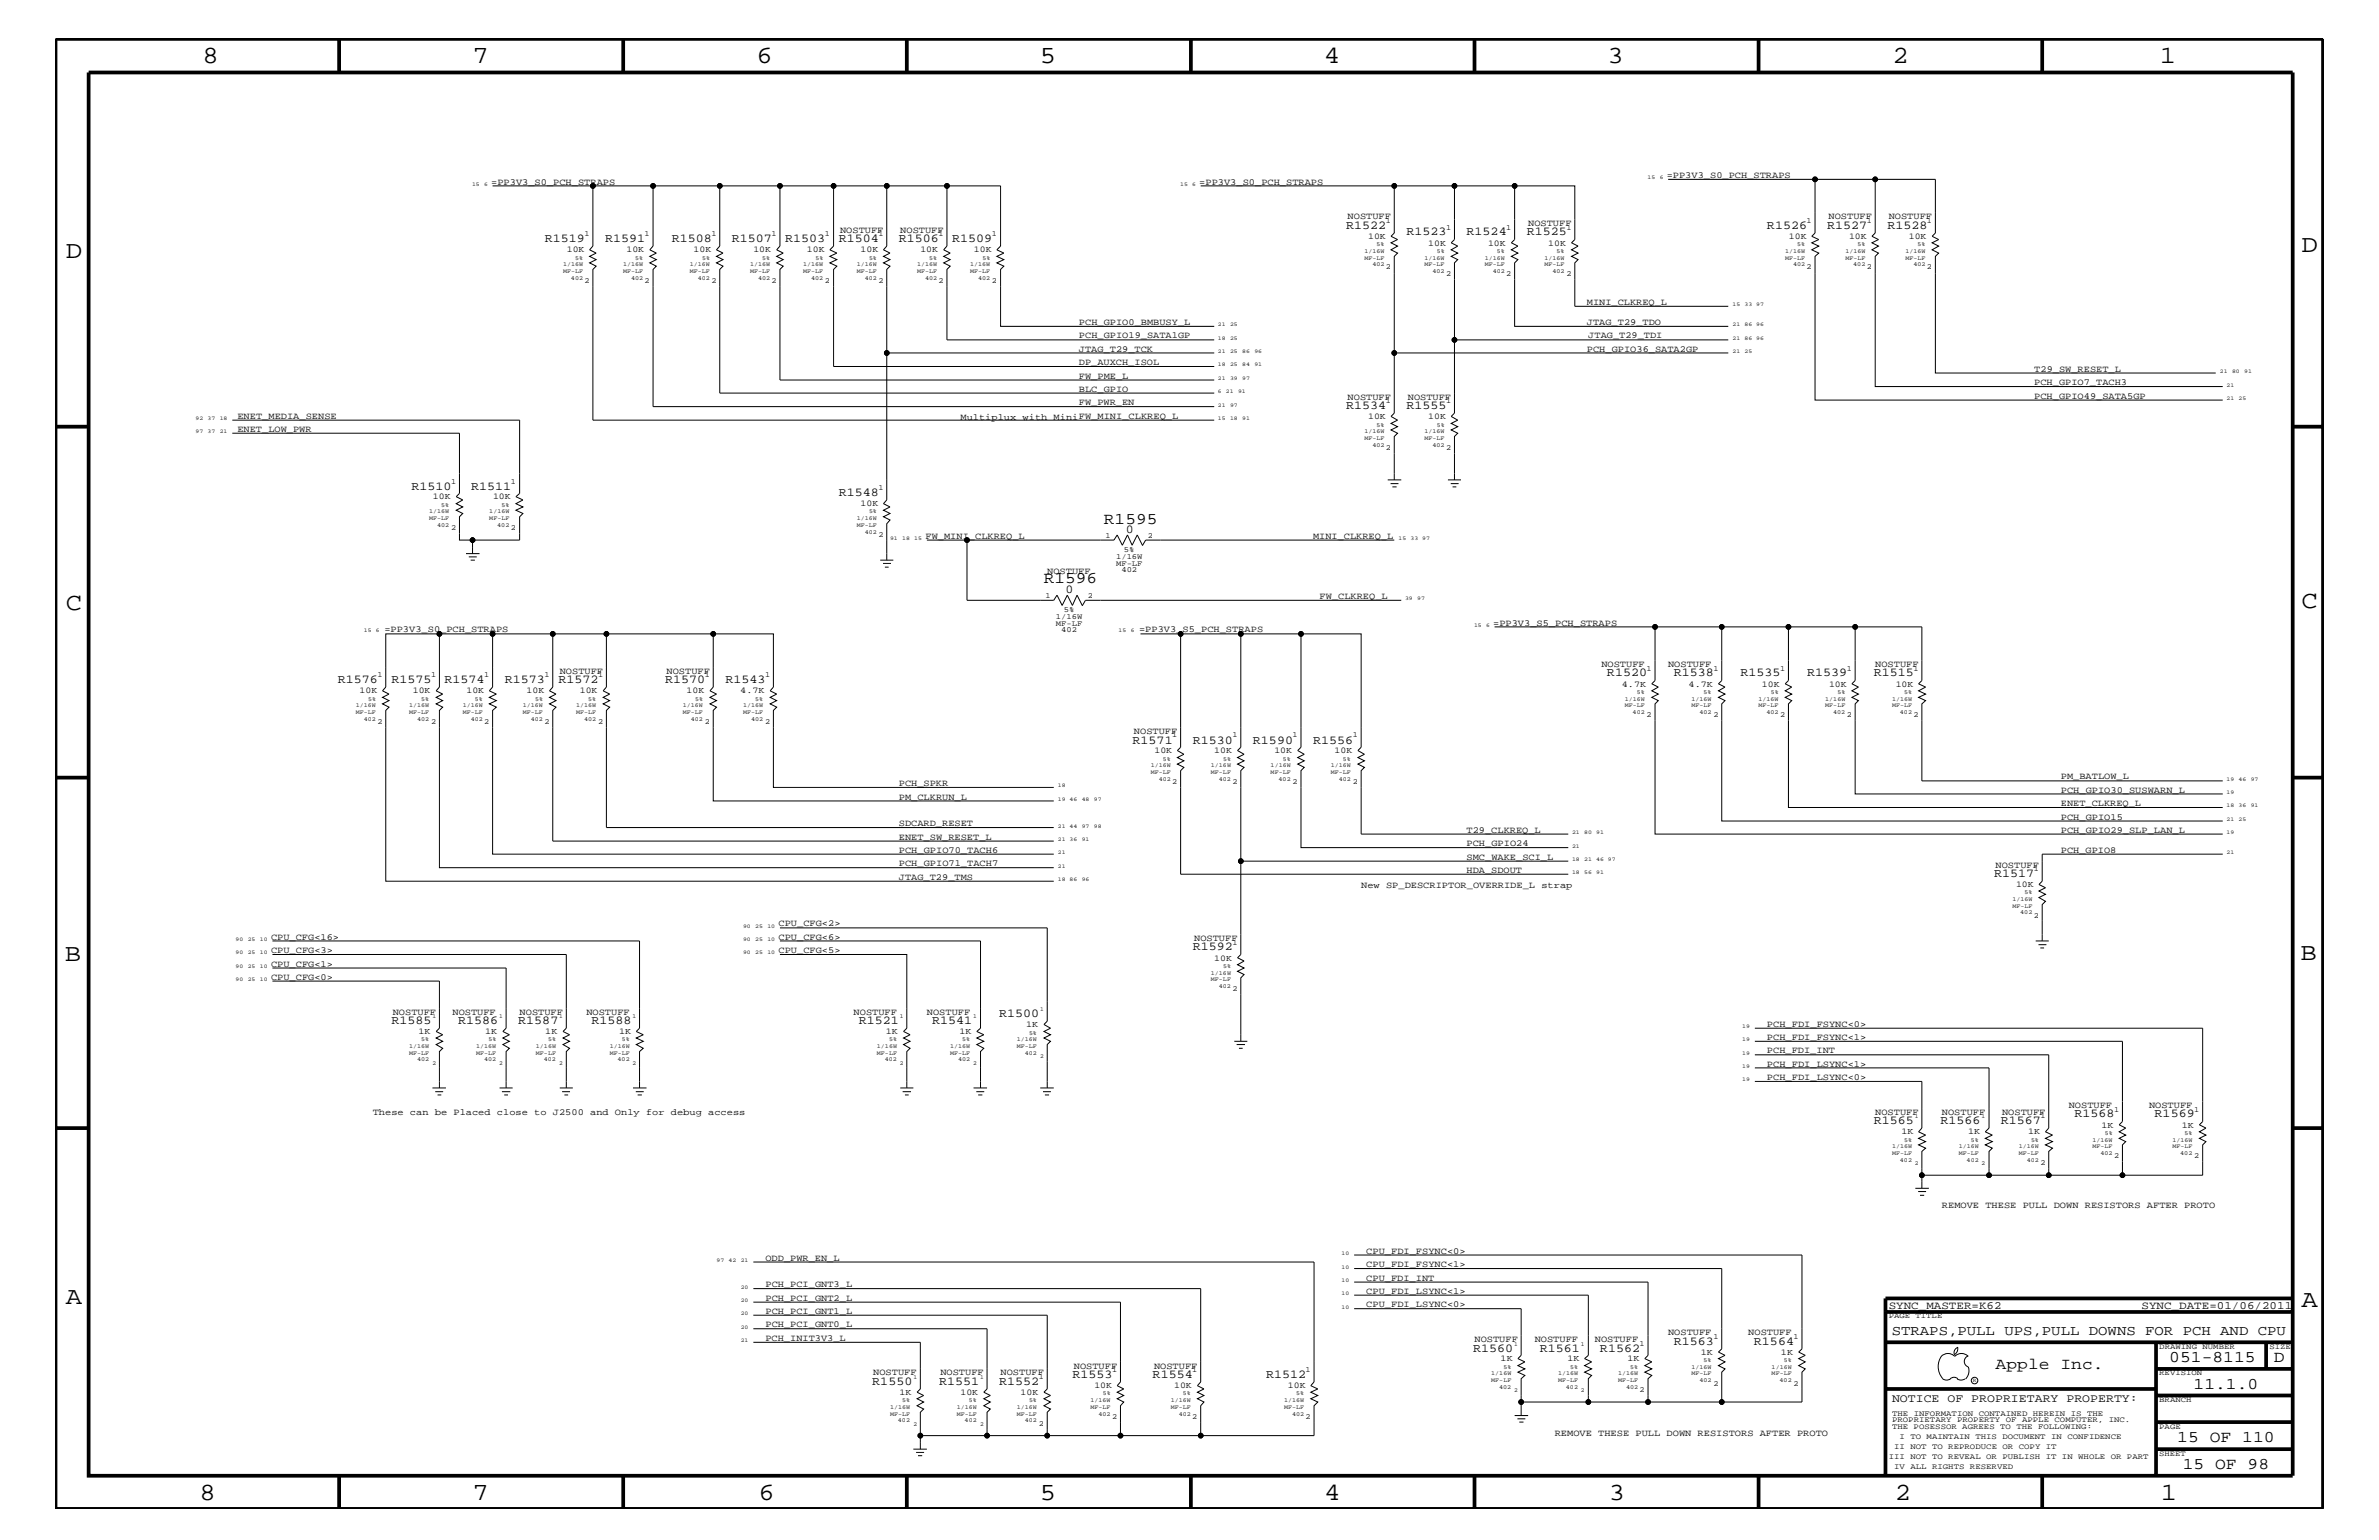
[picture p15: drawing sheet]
<svg xmlns="http://www.w3.org/2000/svg" width="432mm" height="279mm" viewBox="0 0 432 279" stroke-linecap="round" stroke-linejoin="round" font-family="sans-serif">
<defs><g id="words">
<g font-size="4.5">
<text x="36.7" y="11.5">8</text>
<text x="85.8" y="11.5">7</text>
<text x="137.3" y="11.5">6</text>
<text x="188.7" y="11.5">5</text>
<text x="240.3" y="11.5">4</text>
<text x="291.8" y="11.5">3</text>
<text x="343.5" y="11.5">2</text>
<text x="392" y="11.5">1</text>
<text x="11.9" y="46.8">D</text>
<text x="417.7" y="45.7">D</text>
<text x="11.9" y="110.6">C</text>
<text x="417.7" y="110.3">C</text>
<text x="11.8" y="174.3">B</text>
<text x="417.6" y="174.2">B</text>
<text x="11.9" y="236.7">A</text>
<text x="417.7" y="237.1">A</text>
<text x="36.2" y="272.1">8</text>
<text x="85.8" y="272.1">7</text>
<text x="137.7" y="272.1">6</text>
<text x="188.7" y="272.1">5</text>
<text x="240.4" y="272.1">4</text>
<text x="292" y="272.1">3</text>
<text x="343.9" y="272.1">2</text>
<text x="392.2" y="272.1">1</text>
</g>
<g font-size="3">
<text x="200.4" y="95">R1595</text>
<text x="189.4" y="105.9">R1596</text>
<text x="362.2" y="248.4">Apple Inc.</text>
<text x="393.7" y="247.1">051-8115</text>
<text x="398.1" y="252">11.1.0</text>
<text x="412.7" y="247.1">D</text>
<text x="395.2" y="261.6">15 OF 110</text>
<text x="396.2" y="266.6">15 OF 98</text>
</g>
<text font-size="2.5" x="343.4" y="242.3">STRAPS,PULL UPS,PULL DOWNS FOR PCH AND CPU</text>
<g font-size="2.2">
<text x="244.3" y="41.5">R1522</text>
<text x="320.7" y="41.5">R1526</text>
<text x="331.6" y="41.5">R1527</text>
<text x="342.6" y="41.5">R1528</text>
<text x="98.9" y="44">R1519</text>
<text x="109.8" y="44">R1591</text>
<text x="121.9" y="44">R1508</text>
<text x="132.8" y="44">R1507</text>
<text x="142.5" y="44">R1503</text>
<text x="152.2" y="44">R1504</text>
<text x="163.2" y="44">R1506</text>
<text x="172.8" y="44">R1509</text>
<text x="255.3" y="42.7">R1523</text>
<text x="266.2" y="42.7">R1524</text>
<text x="277.1" y="42.7">R1525</text>
<text x="244.3" y="74.3">R1534</text>
<text x="255.3" y="74.3">R1555</text>
<text x="74.7" y="88.8">R1510</text>
<text x="85.5" y="88.8">R1511</text>
<text x="152.2" y="90">R1548</text>
<text x="204.3" y="96.7">0</text>
<text x="193.4" y="107.6">0</text>
<text x="61.3" y="124">R1576</text>
<text x="71" y="124">R1575</text>
<text x="80.7" y="124">R1574</text>
<text x="91.6" y="124">R1573</text>
<text x="101.3" y="124">R1572</text>
<text x="120.7" y="124">R1570</text>
<text x="131.7" y="124">R1543</text>
<text x="291.7" y="122.7">R1520</text>
<text x="303.8" y="122.7">R1538</text>
<text x="315.9" y="122.7">R1535</text>
<text x="328" y="122.7">R1539</text>
<text x="340.1" y="122.7">R1515</text>
<text x="205.6" y="134.9">R1571</text>
<text x="216.5" y="134.9">R1530</text>
<text x="227.4" y="134.9">R1590</text>
<text x="238.3" y="134.9">R1556</text>
<text x="361.9" y="159.1">R1517</text>
<text x="216.5" y="172.4">R1592</text>
<text x="71" y="185.8">R1585</text>
<text x="83.1" y="185.8">R1586</text>
<text x="94.1" y="185.8">R1587</text>
<text x="107.4" y="185.8">R1588</text>
<text x="155.9" y="185.8">R1521</text>
<text x="169.2" y="185.8">R1541</text>
<text x="181.4" y="184.6">R1500</text>
<text x="340.1" y="204">R1565</text>
<text x="352.2" y="204">R1566</text>
<text x="363.1" y="204">R1567</text>
<text x="376.5" y="202.7">R1568</text>
<text x="391.1" y="202.7">R1569</text>
<text x="267.4" y="245.2">R1560</text>
<text x="279.5" y="245.2">R1561</text>
<text x="290.4" y="245.2">R1562</text>
<text x="303.8" y="244">R1563</text>
<text x="318.3" y="244">R1564</text>
<text x="158.3" y="251.2">R1550</text>
<text x="170.4" y="251.2">R1551</text>
<text x="181.4" y="251.2">R1552</text>
<text x="194.6" y="250">R1553</text>
<text x="209.2" y="250">R1554</text>
<text x="229.8" y="250">R1512</text>
</g>
<text font-size="2.1" x="343.4" y="254.4">NOTICE OF PROPRIETARY PROPERTY:</text>
<g font-size="2">
<text x="342.8" y="237.4">SYNC_MASTER=K62</text>
<text x="388.7" y="237.4">SYNC_DATE=01/06/2011</text>
</g>
<g font-size="1.7">
<text x="89.2" y="33.6">=PP3V3_S0_PCH_STRAPS</text>
<text x="217.7" y="33.6">=PP3V3_S0_PCH_STRAPS</text>
<text x="302.5" y="32.3">=PP3V3_S0_PCH_STRAPS</text>
<text x="244.6" y="39.8">NOSTUFF</text>
<text x="277.4" y="41">NOSTUFF</text>
<text x="331.9" y="39.8">NOSTUFF</text>
<text x="342.8" y="39.8">NOSTUFF</text>
<text x="152.5" y="42.3">NOSTUFF</text>
<text x="163.4" y="42.3">NOSTUFF</text>
<text x="195.8" y="59">PCH_GPIO0_BMBUSY_L</text>
<text x="288" y="55.3">MINI_CLKREQ_L</text>
<text x="288" y="59">JTAG_T29_TDO</text>
<text x="195.8" y="61.4">PCH_GPIO19_SATA1GP</text>
<text x="195.8" y="63.9">JTAG_T29_TCK</text>
<text x="288" y="63.9">PCH_GPIO36_SATA2GP</text>
<text x="288.3" y="61.3">JTAG_T29_TDI</text>
<text x="195.8" y="68.7">FW_PME_L</text>
<text x="195.8" y="71.1">BLC_GPIO</text>
<text x="195.8" y="66.2">DP_AUXCH_ISOL</text>
<text x="369.2" y="67.5">T29_SW_RESET_L</text>
<text x="369.2" y="69.9">PCH_GPIO7_TACH3</text>
<text x="43.1" y="76">ENET_MEDIA_SENSE</text>
<text x="174.3" y="76.2">Multiplux with MiniFW_MINI_CLKREQ_L</text>
<text x="195.8" y="73.5">FW_PWR_EN</text>
<text x="244.6" y="72.6">NOSTUFF</text>
<text x="255.5" y="72.6">NOSTUFF</text>
<text x="369.2" y="72.3">PCH_GPIO49_SATA5GP</text>
<text x="43.1" y="78.3">ENET_LOW_PWR</text>
<text x="168" y="97.7">FW_MINI_CLKREQ_L</text>
<text x="238.3" y="97.7">MINI_CLKREQ_L</text>
<text x="190.1" y="104.1">NOSTUFF</text>
<text x="239.5" y="108.7">FW_CLKREQ_L</text>
<text x="271" y="113.6">=PP3V3_S5_PCH_STRAPS</text>
<text x="69.8" y="114.8">=PP3V3_S0_PCH_STRAPS</text>
<text x="206.8" y="114.8">=PP3V3_S5_PCH_STRAPS</text>
<text x="101.6" y="122.3">NOSTUFF</text>
<text x="121" y="122.3">NOSTUFF</text>
<text x="290.7" y="121">NOSTUFF</text>
<text x="302.8" y="121">NOSTUFF</text>
<text x="340.4" y="121">NOSTUFF</text>
<text x="205.8" y="133.2">NOSTUFF</text>
<text x="163.2" y="142.6">PCH_SPKR</text>
<text x="374.1" y="143.9">PCH_GPIO30_SUSWARN_L</text>
<text x="374.1" y="141.4">PM_BATLOW_L</text>
<text x="163.2" y="145.1">PM_CLKRUN_L</text>
<text x="163.2" y="149.9">SDCARD_RESET</text>
<text x="374.1" y="148.7">PCH_GPIO15</text>
<text x="374.1" y="146.2">ENET_CLKREQ_L</text>
<text x="163.2" y="154.7">PCH_GPIO70_TACH6</text>
<text x="163.2" y="152.3">ENET_SW_RESET_L</text>
<text x="266.2" y="153.5">PCH_GPIO24</text>
<text x="266.2" y="156">SMC_WAKE_SCI_L</text>
<text x="266.2" y="151.1">T29_CLKREQ_L</text>
<text x="374.1" y="154.7">PCH_GPIO8</text>
<text x="374.1" y="151.1">PCH_GPIO29_SLP_LAN_L</text>
<text x="163.2" y="157.2">PCH_GPIO71_TACH7</text>
<text x="163.2" y="159.6">JTAG_T29_TMS</text>
<text x="247.1" y="161.1">New SP_DESCRIPTOR_OVERRIDE_L strap</text>
<text x="266.2" y="158.4">HDA_SDOUT</text>
<text x="362.2" y="157.4">NOSTUFF</text>
<text x="49.2" y="172.9">CPU_CFG&lt;3&gt;</text>
<text x="49.2" y="170.5">CPU_CFG&lt;16&gt;</text>
<text x="141.3" y="168.1">CPU_CFG&lt;2&gt;</text>
<text x="141.3" y="172.9">CPU_CFG&lt;5&gt;</text>
<text x="141.3" y="170.5">CPU_CFG&lt;6&gt;</text>
<text x="216.7" y="170.7">NOSTUFF</text>
<text x="49.2" y="177.7">CPU_CFG&lt;0&gt;</text>
<text x="49.2" y="175.4">CPU_CFG&lt;1&gt;</text>
<text x="71.3" y="184.1">NOSTUFF</text>
<text x="82.1" y="184.1">NOSTUFF</text>
<text x="94.3" y="184.1">NOSTUFF</text>
<text x="106.4" y="184.1">NOSTUFF</text>
<text x="154.9" y="184.1">NOSTUFF</text>
<text x="168.2" y="184.1">NOSTUFF</text>
<text x="320.7" y="188.7">PCH_FDI_FSYNC&lt;1&gt;</text>
<text x="320.7" y="191.1">PCH_FDI_INT</text>
<text x="320.7" y="186.3">PCH_FDI_FSYNC&lt;0&gt;</text>
<text x="320.7" y="195.9">PCH_FDI_LSYNC&lt;0&gt;</text>
<text x="320.7" y="193.6">PCH_FDI_LSYNC&lt;1&gt;</text>
<text x="67.6" y="202.3">These can be Placed close to J2500 and Only for debug access</text>
<text x="340.4" y="202.3">NOSTUFF</text>
<text x="352.5" y="202.3">NOSTUFF</text>
<text x="363.4" y="202.3">NOSTUFF</text>
<text x="375.5" y="201">NOSTUFF</text>
<text x="390.1" y="201">NOSTUFF</text>
<text x="352.5" y="219.2">REMOVE THESE PULL DOWN RESISTORS AFTER PROTO</text>
<text x="248" y="227.5">CPU_FDI_FSYNC&lt;0&gt;</text>
<text x="138.9" y="228.7">ODD_PWR_EN_L</text>
<text x="138.9" y="233.5">PCH_PCI_GNT3_L</text>
<text x="248" y="232.4">CPU_FDI_INT</text>
<text x="248" y="229.9">CPU_FDI_FSYNC&lt;1&gt;</text>
<text x="138.9" y="238.4">PCH_PCI_GNT1_L</text>
<text x="138.9" y="236">PCH_PCI_GNT2_L</text>
<text x="248" y="234.7">CPU_FDI_LSYNC&lt;1&gt;</text>
<text x="248" y="237.2">CPU_FDI_LSYNC&lt;0&gt;</text>
<text x="138.9" y="240.8">PCH_PCI_GNT0_L</text>
<text x="138.9" y="243.3">PCH_INIT3V3_L</text>
<text x="267.6" y="243.5">NOSTUFF</text>
<text x="278.6" y="243.5">NOSTUFF</text>
<text x="289.5" y="243.5">NOSTUFF</text>
<text x="302.8" y="242.3">NOSTUFF</text>
<text x="317.3" y="242.3">NOSTUFF</text>
<text x="158.5" y="249.5">NOSTUFF</text>
<text x="170.7" y="249.5">NOSTUFF</text>
<text x="181.6" y="249.5">NOSTUFF</text>
<text x="194.9" y="248.4">NOSTUFF</text>
<text x="209.5" y="248.4">NOSTUFF</text>
<text x="282.2" y="260.5">REMOVE THESE PULL DOWN RESISTORS AFTER PROTO</text>
</g>
<g font-size="1.6">
<text x="102.9" y="45.7">10K</text>
<text x="113.7" y="45.7">10K</text>
<text x="125.9" y="45.7">10K</text>
<text x="136.7" y="45.7">10K</text>
<text x="146.5" y="45.7">10K</text>
<text x="156.2" y="45.7">10K</text>
<text x="167" y="45.7">10K</text>
<text x="176.8" y="45.7">10K</text>
<text x="248.3" y="43.4">10K</text>
<text x="259.2" y="44.6">10K</text>
<text x="270.1" y="44.6">10K</text>
<text x="281" y="44.6">10K</text>
<text x="324.7" y="43.4">10K</text>
<text x="335.6" y="43.4">10K</text>
<text x="346.5" y="43.4">10K</text>
<text x="248.3" y="76.1">10K</text>
<text x="259.2" y="76.1">10K</text>
<text x="78.6" y="90.6">10K</text>
<text x="89.5" y="90.6">10K</text>
<text x="156.2" y="91.8">10K</text>
<text x="65.3" y="125.8">10K</text>
<text x="74.9" y="125.8">10K</text>
<text x="84.7" y="125.8">10K</text>
<text x="95.6" y="125.8">10K</text>
<text x="105.2" y="125.8">10K</text>
<text x="124.6" y="125.8">10K</text>
<text x="134.4" y="125.8">4.7K</text>
<text x="294.4" y="124.6">4.7K</text>
<text x="306.5" y="124.6">4.7K</text>
<text x="319.8" y="124.6">10K</text>
<text x="332" y="124.6">10K</text>
<text x="344.1" y="124.6">10K</text>
<text x="209.5" y="136.7">10K</text>
<text x="220.4" y="136.7">10K</text>
<text x="231.3" y="136.7">10K</text>
<text x="242.2" y="136.7">10K</text>
<text x="365.9" y="160.9">10K</text>
<text x="220.4" y="174.3">10K</text>
<text x="75.9" y="187.6">1K</text>
<text x="88.1" y="187.6">1K</text>
<text x="99" y="187.6">1K</text>
<text x="112.4" y="187.6">1K</text>
<text x="160.8" y="187.6">1K</text>
<text x="174.2" y="187.6">1K</text>
<text x="186.3" y="186.4">1K</text>
<text x="345.1" y="205.8">1K</text>
<text x="357.2" y="205.8">1K</text>
<text x="368.1" y="205.8">1K</text>
<text x="381.4" y="204.6">1K</text>
<text x="396" y="204.6">1K</text>
<text x="308.7" y="245.8">1K</text>
<text x="323.3" y="245.8">1K</text>
<text x="198.6" y="251.8">10K</text>
<text x="213.1" y="251.8">10K</text>
<text x="233.8" y="251.8">10K</text>
<text x="272.4" y="247">1K</text>
<text x="284.5" y="247">1K</text>
<text x="295.4" y="247">1K</text>
<text x="163.2" y="253.1">1K</text>
<text x="174.3" y="253.1">10K</text>
<text x="185.3" y="253.1">10K</text>
</g>
<g font-size="1.4">
<text x="251.5" y="40.4">1</text>
<text x="262.5" y="41.7">1</text>
<text x="273.4" y="41.7">1</text>
<text x="284.3" y="41.7">1</text>
<text x="327.9" y="40.4">1</text>
<text x="338.8" y="40.4">1</text>
<text x="349.8" y="40.4">1</text>
<text x="106.1" y="42.9">1</text>
<text x="117" y="42.9">1</text>
<text x="129.1" y="42.9">1</text>
<text x="140" y="42.9">1</text>
<text x="149.7" y="42.9">1</text>
<text x="159.4" y="42.9">1</text>
<text x="170.3" y="42.9">1</text>
<text x="180" y="42.9">1</text>
<text x="106.1" y="51.3">2</text>
<text x="117" y="51.3">2</text>
<text x="129.1" y="51.3">2</text>
<text x="140" y="51.3">2</text>
<text x="149.7" y="51.3">2</text>
<text x="159.4" y="51.3">2</text>
<text x="170.3" y="51.3">2</text>
<text x="180" y="51.3">2</text>
<text x="251.5" y="48.9">2</text>
<text x="262.5" y="50.2">2</text>
<text x="273.4" y="50.2">2</text>
<text x="284.3" y="50.2">2</text>
<text x="327.9" y="48.9">2</text>
<text x="338.8" y="48.9">2</text>
<text x="349.8" y="48.9">2</text>
<text x="251.5" y="73.2">1</text>
<text x="262.5" y="73.2">1</text>
<text x="251.5" y="81.6">2</text>
<text x="262.5" y="81.6">2</text>
<text x="81.9" y="87.7">1</text>
<text x="92.7" y="87.7">1</text>
<text x="159.4" y="88.9">1</text>
<text x="81.9" y="96.2">2</text>
<text x="92.7" y="96.2">2</text>
<text x="159.4" y="97.4">2</text>
<text x="200.7" y="97.6">1</text>
<text x="202.6" y="101.4">1/16W</text>
<text x="204" y="100.2">5%</text>
<text x="208.4" y="97.6">2</text>
<text x="202.6" y="102.6">MF-LF</text>
<text x="203.5" y="103.8">402</text>
<text x="189.7" y="108.6">1</text>
<text x="191.6" y="113.6">MF-LF</text>
<text x="191.6" y="112.3">1/16W</text>
<text x="193.1" y="111.1">5%</text>
<text x="197.4" y="108.6">2</text>
<text x="192.6" y="114.8">402</text>
<text x="68.5" y="122.9">1</text>
<text x="78.2" y="122.9">1</text>
<text x="87.9" y="122.9">1</text>
<text x="98.8" y="122.9">1</text>
<text x="108.5" y="122.9">1</text>
<text x="127.9" y="122.9">1</text>
<text x="138.9" y="122.9">1</text>
<text x="298.9" y="121.7">1</text>
<text x="311" y="121.7">1</text>
<text x="323.1" y="121.7">1</text>
<text x="335.2" y="121.7">1</text>
<text x="347.3" y="121.7">1</text>
<text x="68.5" y="131.3">2</text>
<text x="78.2" y="131.3">2</text>
<text x="87.9" y="131.3">2</text>
<text x="98.8" y="131.3">2</text>
<text x="108.5" y="131.3">2</text>
<text x="127.9" y="131.3">2</text>
<text x="138.9" y="131.3">2</text>
<text x="298.9" y="130.2">2</text>
<text x="311" y="130.2">2</text>
<text x="323.1" y="130.2">2</text>
<text x="335.2" y="130.2">2</text>
<text x="347.3" y="130.2">2</text>
<text x="212.8" y="133.8">1</text>
<text x="223.7" y="133.8">1</text>
<text x="234.6" y="133.8">1</text>
<text x="245.5" y="133.8">1</text>
<text x="212.8" y="142.3">2</text>
<text x="223.7" y="142.3">2</text>
<text x="234.6" y="142.3">2</text>
<text x="245.5" y="142.3">2</text>
<text x="369.1" y="158">1</text>
<text x="369.1" y="166.5">2</text>
<text x="223.7" y="171.4">1</text>
<text x="223.7" y="179.9">2</text>
<text x="370.3" y="202.9">1</text>
<text x="383.7" y="201.7">1</text>
<text x="398.3" y="201.7">1</text>
<text x="370.3" y="211.4">2</text>
<text x="383.7" y="210.2">2</text>
<text x="398.3" y="210.2">2</text>
<text x="342.8" y="239.2">PAGE TITLE</text>
<text x="297.6" y="244.1">1</text>
<text x="311" y="242.9">1</text>
<text x="325.5" y="242.9">1</text>
<text x="391.9" y="244.7">DRAWING NUMBER</text>
<text x="411.9" y="244.7">SIZE</text>
<text x="188.6" y="250.1">1</text>
<text x="201.8" y="248.9">1</text>
<text x="216.4" y="248.9">1</text>
<text x="237" y="248.9">1</text>
<text x="311" y="251.4">2</text>
<text x="325.5" y="251.4">2</text>
<text x="391.9" y="249.5">REVISION</text>
<text x="201.8" y="257.4">2</text>
<text x="216.4" y="257.4">2</text>
<text x="237" y="257.4">2</text>
<text x="297.6" y="252.6">2</text>
<text x="343.4" y="256.8">THE INFORMATION CONTAINED HEREIN IS THE</text>
<text x="391.9" y="254.4">BRANCH</text>
<text x="188.6" y="258.7">2</text>
<text x="343.4" y="259.3">THE POSESSOR AGREES TO THE FOLLOWING:</text>
<text x="343.4" y="258">PROPRIETARY PROPERTY OF APPLE COMPUTER, INC.</text>
<text x="343.8" y="262.9">II NOT TO REPRODUCE OR COPY IT</text>
<text x="344.8" y="261.1">I TO MAINTAIN THIS DOCUMENT IN CONFIDENCE</text>
<text x="391.9" y="259.3">PAGE</text>
<text x="342.8" y="264.7">III NOT TO REVEAL OR PUBLISH IT IN WHOLE OR PART</text>
<text x="343.8" y="266.6">IV ALL RIGHTS RESERVED</text>
<text x="391.9" y="264.1">SHEET</text>
</g>
<g font-size="1.1">
<text x="104.4" y="47.1">5%</text>
<text x="115.3" y="47.1">5%</text>
<text x="127.4" y="47.1">5%</text>
<text x="138.3" y="47.1">5%</text>
<text x="148" y="47.1">5%</text>
<text x="157.7" y="47.1">5%</text>
<text x="168.7" y="47.1">5%</text>
<text x="178.3" y="47.1">5%</text>
<text x="247.6" y="47.1">MF-LF</text>
<text x="247.6" y="45.9">1/16W</text>
<text x="249.9" y="44.6">5%</text>
<text x="258.6" y="47.1">1/16W</text>
<text x="260.8" y="45.9">5%</text>
<text x="269.5" y="47.1">1/16W</text>
<text x="271.7" y="45.9">5%</text>
<text x="280.3" y="47.1">1/16W</text>
<text x="282.5" y="45.9">5%</text>
<text x="324" y="47.1">MF-LF</text>
<text x="324" y="45.9">1/16W</text>
<text x="326.2" y="44.6">5%</text>
<text x="334.9" y="45.9">1/16W</text>
<text x="334.9" y="47.1">MF-LF</text>
<text x="337.1" y="44.6">5%</text>
<text x="345.9" y="47.1">MF-LF</text>
<text x="345.9" y="45.9">1/16W</text>
<text x="348.1" y="44.6">5%</text>
<text x="102.2" y="48.3">1/16W</text>
<text x="102.2" y="49.6">MF-LF</text>
<text x="103.6" y="50.7">402</text>
<text x="113.1" y="48.3">1/16W</text>
<text x="113.1" y="49.6">MF-LF</text>
<text x="114.6" y="50.7">402</text>
<text x="125.2" y="48.3">1/16W</text>
<text x="125.2" y="49.6">MF-LF</text>
<text x="126.7" y="50.7">402</text>
<text x="136.1" y="48.3">1/16W</text>
<text x="136.1" y="49.6">MF-LF</text>
<text x="137.6" y="50.7">402</text>
<text x="145.8" y="48.3">1/16W</text>
<text x="145.8" y="49.6">MF-LF</text>
<text x="147.2" y="50.7">402</text>
<text x="155.5" y="49.6">MF-LF</text>
<text x="155.5" y="48.3">1/16W</text>
<text x="157" y="50.7">402</text>
<text x="166.5" y="49.6">MF-LF</text>
<text x="166.5" y="48.3">1/16W</text>
<text x="167.9" y="50.7">402</text>
<text x="176.1" y="49.6">MF-LF</text>
<text x="176.1" y="48.3">1/16W</text>
<text x="177.5" y="50.7">402</text>
<text x="249.1" y="48.3">402</text>
<text x="258.6" y="48.3">MF-LF</text>
<text x="260" y="49.6">402</text>
<text x="269.5" y="48.3">MF-LF</text>
<text x="270.9" y="49.6">402</text>
<text x="280.3" y="48.3">MF-LF</text>
<text x="281.8" y="49.6">402</text>
<text x="325.5" y="48.3">402</text>
<text x="336.4" y="48.3">402</text>
<text x="347.3" y="48.3">402</text>
<text x="249.9" y="77.4">5%</text>
<text x="260.8" y="77.4">5%</text>
<text x="247.6" y="79.9">MF-LF</text>
<text x="247.6" y="78.6">1/16W</text>
<text x="249.1" y="81.1">402</text>
<text x="258.6" y="78.6">1/16W</text>
<text x="258.6" y="79.9">MF-LF</text>
<text x="260" y="81.1">402</text>
<text x="77.9" y="94.3">MF-LF</text>
<text x="77.9" y="93.2">1/16W</text>
<text x="79.3" y="95.6">402</text>
<text x="80.1" y="92">5%</text>
<text x="88.8" y="93.2">1/16W</text>
<text x="88.8" y="94.3">MF-LF</text>
<text x="90.3" y="95.6">402</text>
<text x="91" y="92">5%</text>
<text x="155.5" y="94.3">1/16W</text>
<text x="155.5" y="95.6">MF-LF</text>
<text x="157.7" y="93.2">5%</text>
<text x="157" y="96.8">402</text>
<text x="297.1" y="125.9">5%</text>
<text x="309.2" y="125.9">5%</text>
<text x="321.4" y="125.9">5%</text>
<text x="333.5" y="125.9">5%</text>
<text x="345.6" y="125.9">5%</text>
<text x="64.6" y="129.6">MF-LF</text>
<text x="64.6" y="128.3">1/16W</text>
<text x="66" y="130.8">402</text>
<text x="66.8" y="127.1">5%</text>
<text x="74.3" y="128.3">1/16W</text>
<text x="74.3" y="129.6">MF-LF</text>
<text x="75.7" y="130.8">402</text>
<text x="76.5" y="127.1">5%</text>
<text x="84" y="128.3">1/16W</text>
<text x="84" y="129.6">MF-LF</text>
<text x="85.4" y="130.8">402</text>
<text x="86.2" y="127.1">5%</text>
<text x="94.9" y="129.6">MF-LF</text>
<text x="94.9" y="128.3">1/16W</text>
<text x="96.4" y="130.8">402</text>
<text x="97.1" y="127.1">5%</text>
<text x="104.6" y="128.3">1/16W</text>
<text x="104.6" y="129.6">MF-LF</text>
<text x="106" y="130.8">402</text>
<text x="106.8" y="127.1">5%</text>
<text x="124" y="128.3">1/16W</text>
<text x="124" y="129.6">MF-LF</text>
<text x="125.4" y="130.8">402</text>
<text x="126.2" y="127.1">5%</text>
<text x="134.9" y="129.6">MF-LF</text>
<text x="134.9" y="128.3">1/16W</text>
<text x="136.3" y="130.8">402</text>
<text x="137.1" y="127.1">5%</text>
<text x="294.9" y="128.3">MF-LF</text>
<text x="294.9" y="127.1">1/16W</text>
<text x="296.3" y="129.6">402</text>
<text x="307" y="128.3">MF-LF</text>
<text x="307" y="127.1">1/16W</text>
<text x="308.4" y="129.6">402</text>
<text x="319.2" y="128.3">MF-LF</text>
<text x="319.2" y="127.1">1/16W</text>
<text x="320.6" y="129.6">402</text>
<text x="331.3" y="127.1">1/16W</text>
<text x="331.3" y="128.3">MF-LF</text>
<text x="332.7" y="129.6">402</text>
<text x="343.4" y="127.1">1/16W</text>
<text x="343.4" y="128.3">MF-LF</text>
<text x="344.8" y="129.6">402</text>
<text x="208.9" y="139.2">1/16W</text>
<text x="208.9" y="140.4">MF-LF</text>
<text x="210.3" y="141.7">402</text>
<text x="211.1" y="138">5%</text>
<text x="219.8" y="140.4">MF-LF</text>
<text x="219.8" y="139.2">1/16W</text>
<text x="221.2" y="141.7">402</text>
<text x="222" y="138">5%</text>
<text x="230.6" y="140.4">MF-LF</text>
<text x="230.6" y="139.2">1/16W</text>
<text x="232.1" y="141.7">402</text>
<text x="232.8" y="138">5%</text>
<text x="241.6" y="140.4">MF-LF</text>
<text x="241.6" y="139.2">1/16W</text>
<text x="243" y="141.7">402</text>
<text x="243.8" y="138">5%</text>
<text x="365.3" y="163.5">1/16W</text>
<text x="365.3" y="164.7">MF-LF</text>
<text x="366.7" y="165.9">402</text>
<text x="367.5" y="162.2">5%</text>
<text x="219.8" y="176.8">1/16W</text>
<text x="219.8" y="178">MF-LF</text>
<text x="221.2" y="179.3">402</text>
<text x="222" y="175.6">5%</text>
<text x="78.5" y="184.7">1</text>
<text x="90.6" y="184.7">1</text>
<text x="101.5" y="184.7">1</text>
<text x="114.8" y="184.7">1</text>
<text x="163.3" y="184.7">1</text>
<text x="176.6" y="184.7">1</text>
<text x="188.8" y="183.5">1</text>
<text x="74.3" y="190.2">1/16W</text>
<text x="74.3" y="191.4">MF-LF</text>
<text x="76.5" y="188.9">5%</text>
<text x="86.4" y="191.4">MF-LF</text>
<text x="86.4" y="190.2">1/16W</text>
<text x="88.6" y="188.9">5%</text>
<text x="97.3" y="191.4">MF-LF</text>
<text x="97.3" y="190.2">1/16W</text>
<text x="99.5" y="188.9">5%</text>
<text x="110.7" y="191.4">MF-LF</text>
<text x="110.7" y="190.2">1/16W</text>
<text x="112.9" y="188.9">5%</text>
<text x="159.2" y="191.4">MF-LF</text>
<text x="159.2" y="190.2">1/16W</text>
<text x="161.4" y="188.9">5%</text>
<text x="172.5" y="190.2">1/16W</text>
<text x="172.5" y="191.4">MF-LF</text>
<text x="174.7" y="188.9">5%</text>
<text x="184.6" y="188.9">1/16W</text>
<text x="184.6" y="190.2">MF-LF</text>
<text x="186" y="191.4">402</text>
<text x="186.8" y="187.7">5%</text>
<text x="188.8" y="192">2</text>
<text x="75.7" y="192.6">402</text>
<text x="78.5" y="193.2">2</text>
<text x="87.9" y="192.6">402</text>
<text x="90.6" y="193.2">2</text>
<text x="98.7" y="192.6">402</text>
<text x="101.5" y="193.2">2</text>
<text x="112.1" y="192.6">402</text>
<text x="114.8" y="193.2">2</text>
<text x="160.6" y="192.6">402</text>
<text x="163.3" y="193.2">2</text>
<text x="173.9" y="192.6">402</text>
<text x="176.6" y="193.2">2</text>
<text x="347.6" y="202.9">1</text>
<text x="359.7" y="202.9">1</text>
<text x="343.4" y="208.3">1/16W</text>
<text x="343.4" y="209.6">MF-LF</text>
<text x="345.6" y="207.1">5%</text>
<text x="355.5" y="209.6">MF-LF</text>
<text x="355.5" y="208.3">1/16W</text>
<text x="357.7" y="207.1">5%</text>
<text x="366.4" y="209.6">MF-LF</text>
<text x="366.4" y="208.3">1/16W</text>
<text x="368.6" y="207.1">5%</text>
<text x="379.8" y="208.3">MF-LF</text>
<text x="379.8" y="207.1">1/16W</text>
<text x="381.3" y="209.6">402</text>
<text x="382" y="205.9">5%</text>
<text x="394.3" y="208.3">MF-LF</text>
<text x="394.3" y="207.1">1/16W</text>
<text x="395.7" y="209.6">402</text>
<text x="396.5" y="205.9">5%</text>
<text x="344.8" y="210.8">402</text>
<text x="347.6" y="211.4">2</text>
<text x="357" y="210.8">402</text>
<text x="359.7" y="211.4">2</text>
<text x="367.9" y="210.8">402</text>
<text x="274.8" y="244.1">1</text>
<text x="286.9" y="244.1">1</text>
<text x="165.8" y="250.1">1</text>
<text x="177.9" y="250.1">1</text>
<text x="270.7" y="250.7">MF-LF</text>
<text x="270.7" y="249.5">1/16W</text>
<text x="272.1" y="252">402</text>
<text x="272.9" y="248.4">5%</text>
<text x="282.8" y="249.5">1/16W</text>
<text x="282.8" y="250.7">MF-LF</text>
<text x="284.2" y="252">402</text>
<text x="285" y="248.4">5%</text>
<text x="293.7" y="250.7">MF-LF</text>
<text x="293.7" y="249.5">1/16W</text>
<text x="295.1" y="252">402</text>
<text x="295.9" y="248.4">5%</text>
<text x="307" y="249.5">MF-LF</text>
<text x="307" y="248.4">1/16W</text>
<text x="308.4" y="250.7">402</text>
<text x="309.2" y="247.1">5%</text>
<text x="321.6" y="249.5">MF-LF</text>
<text x="321.6" y="248.4">1/16W</text>
<text x="323" y="250.7">402</text>
<text x="323.8" y="247.1">5%</text>
<text x="161.5" y="256.8">MF-LF</text>
<text x="161.5" y="255.6">1/16W</text>
<text x="163.7" y="254.4">5%</text>
<text x="173.7" y="255.6">1/16W</text>
<text x="173.7" y="256.8">MF-LF</text>
<text x="175.9" y="254.4">5%</text>
<text x="184.6" y="256.8">MF-LF</text>
<text x="184.6" y="255.6">1/16W</text>
<text x="186.8" y="254.4">5%</text>
<text x="198" y="255.6">MF-LF</text>
<text x="198" y="254.4">1/16W</text>
<text x="199.4" y="256.8">402</text>
<text x="200.2" y="253.2">5%</text>
<text x="212.5" y="254.4">1/16W</text>
<text x="212.5" y="255.6">MF-LF</text>
<text x="214" y="256.8">402</text>
<text x="214.7" y="253.2">5%</text>
<text x="233.1" y="255.6">MF-LF</text>
<text x="233.1" y="254.4">1/16W</text>
<text x="234.5" y="256.8">402</text>
<text x="235.3" y="253.2">5%</text>
<text x="274.8" y="252.6">2</text>
<text x="286.9" y="252.6">2</text>
<text x="163" y="258">402</text>
<text x="165.8" y="258.7">2</text>
<text x="175.1" y="258">402</text>
<text x="177.9" y="258.7">2</text>
<text x="186" y="258">402</text>
</g>
<g font-size="1">
<text x="85.7" y="33.7">15</text>
<text x="87.9" y="33.7">6</text>
<text x="214.2" y="33.7">15</text>
<text x="216.4" y="33.7">6</text>
<text x="299" y="32.5">15</text>
<text x="301.2" y="32.5">6</text>
<text x="221.1" y="59.2">21</text>
<text x="223.3" y="59.2">25</text>
<text x="314.5" y="59.2">21</text>
<text x="314.5" y="55.6">15</text>
<text x="316.7" y="59.2">86 96</text>
<text x="316.7" y="55.6">33 97</text>
<text x="221.1" y="61.7">18</text>
<text x="221.1" y="64">21</text>
<text x="223.3" y="61.7">25</text>
<text x="223.3" y="64">25</text>
<text x="225.5" y="64">86</text>
<text x="227.7" y="64">96</text>
<text x="314.5" y="61.7">21</text>
<text x="314.5" y="64">21</text>
<text x="316.7" y="61.7">86 96</text>
<text x="316.7" y="64">25</text>
<text x="221.1" y="68.9">21</text>
<text x="221.1" y="71.3">6</text>
<text x="221.1" y="66.5">18</text>
<text x="222.5" y="71.3">21</text>
<text x="223.3" y="68.9">39</text>
<text x="223.3" y="66.5">25</text>
<text x="224.7" y="71.3">91</text>
<text x="225.5" y="68.9">97</text>
<text x="225.5" y="66.5">84</text>
<text x="227.7" y="66.5">91</text>
<text x="402.9" y="67.7">21</text>
<text x="404.1" y="70.1">21</text>
<text x="405.1" y="67.7">80</text>
<text x="407.3" y="67.7">91</text>
<text x="35.5" y="76.2">92</text>
<text x="37.7" y="76.2">37</text>
<text x="39.9" y="76.2">18</text>
<text x="221.1" y="73.8">21</text>
<text x="221.1" y="76.2">15</text>
<text x="223.3" y="73.8">97</text>
<text x="223.3" y="76.2">18</text>
<text x="225.5" y="76.2">91</text>
<text x="404.1" y="72.6">21</text>
<text x="406.3" y="72.6">25</text>
<text x="35.5" y="78.6">97</text>
<text x="37.7" y="78.6">37</text>
<text x="39.9" y="78.6">21</text>
<text x="161.5" y="98">91</text>
<text x="163.7" y="98">18</text>
<text x="165.9" y="98">15</text>
<text x="253.8" y="98">15</text>
<text x="256" y="98">33 97</text>
<text x="255" y="108.9">39</text>
<text x="257.2" y="108.9">97</text>
<text x="267.5" y="113.7">15</text>
<text x="269.7" y="113.7">6</text>
<text x="66" y="114.8">15</text>
<text x="68.2" y="114.8">6</text>
<text x="203" y="114.8">15</text>
<text x="205.2" y="114.8">6</text>
<text x="192" y="142.9">18</text>
<text x="404.1" y="141.7">19</text>
<text x="406.3" y="141.7">46</text>
<text x="408.5" y="141.7">97</text>
<text x="192" y="145.3">19 46</text>
<text x="196.3" y="145.3">48</text>
<text x="198.5" y="145.3">97</text>
<text x="404.1" y="149">21</text>
<text x="404.1" y="144">19</text>
<text x="404.1" y="146.5">18</text>
<text x="406.3" y="149">25</text>
<text x="406.3" y="146.5">36</text>
<text x="408.5" y="146.5">91</text>
<text x="192" y="152.6">21 36</text>
<text x="192" y="155">21</text>
<text x="192" y="150.1">21 44</text>
<text x="196.3" y="152.6">91</text>
<text x="196.3" y="150.1">97</text>
<text x="198.5" y="150.1">98</text>
<text x="285.3" y="151.3">21</text>
<text x="285.3" y="153.8">21</text>
<text x="287.5" y="151.3">80</text>
<text x="289.7" y="151.3">91</text>
<text x="404.1" y="155">21</text>
<text x="404.1" y="151.3">19</text>
<text x="192" y="157.4">21</text>
<text x="192" y="159.9">18 86</text>
<text x="196.3" y="159.9">96</text>
<text x="285.3" y="158.6">18</text>
<text x="285.3" y="156.2">18</text>
<text x="287.5" y="158.6">56</text>
<text x="287.5" y="156.2">21</text>
<text x="289.7" y="158.6">91</text>
<text x="289.7" y="156.2">46 97</text>
<text x="42.8" y="173.2">90</text>
<text x="42.8" y="170.7">90</text>
<text x="45" y="173.2">25</text>
<text x="45" y="170.7">25</text>
<text x="47.2" y="173.2">10</text>
<text x="47.2" y="170.7">10</text>
<text x="134.9" y="173.2">90</text>
<text x="134.9" y="170.7">90</text>
<text x="134.9" y="168.3">90</text>
<text x="137.1" y="173.2">25</text>
<text x="137.1" y="170.7">25</text>
<text x="137.1" y="168.3">25</text>
<text x="139.3" y="173.2">10</text>
<text x="139.3" y="170.7">10</text>
<text x="139.3" y="168.3">10</text>
<text x="42.8" y="175.6">90</text>
<text x="42.8" y="178">90</text>
<text x="45" y="175.6">25</text>
<text x="45" y="178">25</text>
<text x="47.2" y="175.6">10</text>
<text x="47.2" y="178">10</text>
<text x="316.2" y="186.5">19</text>
<text x="316.2" y="188.9">19</text>
<text x="316.2" y="191.4">19</text>
<text x="316.2" y="196.2">19</text>
<text x="316.2" y="193.7">19</text>
<text x="243.5" y="227.7">10</text>
<text x="130" y="229">97</text>
<text x="132.2" y="229">42</text>
<text x="134.5" y="229">21</text>
<text x="134.5" y="233.8">20</text>
<text x="243.5" y="232.6">10</text>
<text x="243.5" y="230.2">10</text>
<text x="134.5" y="238.6">20</text>
<text x="134.5" y="236.2">20</text>
<text x="243.5" y="235">10</text>
<text x="243.5" y="237.4">10</text>
<text x="134.5" y="241.1">20</text>
<text x="134.5" y="243.5">21</text>
<text x="358.1" y="250.7">R</text>
</g>
</g></defs>
<g fill="none" stroke="#000" stroke-width=".18">
<path d="M89.4 33.7h18.2v10.9l-.6 .7 1.2 .6-1.2 .6 1.2 .6-1.2 .6 1.2 .6-.6 .6v27.3h112.8M107.6 33.7h10.9v10.9l-.6 .7 1.2 .6-1.2 .6 1.2 .6-1.2 .6 1.2 .6-.6 .6v24.9h101.9M118.5 33.7h12.1v10.9l-.6 .7 1.2 .6-1.2 .6 1.2 .6-1.2 .6 1.2 .6-.6 .6v22.4h89.8M130.6 33.7h11v10.9l-.6 .7 1.2 .6-1.2 .6 1.2 .6-1.2 .6 1.2 .6-.6 .6v20h78.8M141.6 33.7h9.7v10.9l-.7 .7 1.3 .6-1.3 .6 1.3 .6-1.3 .6 1.3 .6-.6 .6v17.6h69.1M151.3 33.7h9.7v10.9l-.6 .7 1.1 .6-1.1 .6 1.1 .6-1.1 .6 1.1 .6-.5 .6v15.1h59.4M161 33.7h10.9v10.9l-.6 .7 1.2 .6-1.2 .6 1.2 .6-1.2 .6 1.2 .6-.6 .6v12.8h48.5M171.9 33.7h9.7v10.9l-.7 .7 1.3 .6-1.3 .6 1.3 .6-1.3 .6 1.3 .6-.6 .6v10.3h38.8M217.9 33.7h35.2M264 33.7h-10.9v8.6l-.6 .6 1.2 .6-1.2 .6 1.2 .5-1.2 .7 1.2 .6-.6 .6v17.5M274.9 33.7h10.9v9.8l-.6 .6 1.2 .5-1.2 .7 1.2 .6-1.2 .6 1.2 .6-.6 .6v7.9h27.9M302.8 32.5h26.6"/>
<path d="M340.4 32.5h-11v9.8l-.6 .6 1.3 .6-1.3 .6 1.3 .5-1.3 .7 1.3 .6-.7 .6v26.1h74M313.7 59.2h-38.8v-11.5l.6-.6-1.2-.6 1.2-.6-1.2-.6 1.2-.7-1.2-.5 .6-.6v-9.8h-10.9v9.8l-.6 .6 1.2 .5-1.2 .7 1.2 .6-1.2 .6 1.2 .6-.6 .6v14h49.7M42.2 76.2h52.1v13.3l-.7 .6 1.3 .6-1.3 .7 1.3 .6-1.3 .6 1.3 .6-.6 .6v4.2h-10.9v-4.2l.6-.6-1.2-.6 1.2-.6-1.2-.6 1.2-.7-1.2-.6 .6-.6v-10.9h-41.2M161 64v26.7l-.6 .7 1.1 .6-1.1 .6 1.1 .6-1.1 .6 1.1 .5-.5 .7v6.6M264 61.7v13.3l-.6 .6 1.2 .6-1.2 .6 1.2 .6-1.2 .6 1.2 .6-.6 .6v7.9M313.7 64h-60.6v11l-.6 .6 1.2 .6-1.2 .6 1.2 .6-1.2 .6 1.2 .6-.6 .6v7.9M402.2 67.7h-50.9v-21.2l.6-.6-1.2-.6 1.2-.7-1.2-.5 1.2-.6-1.2-.6 .6-.6v-9.8h-10.9v9.8l-.6 .6 1.2 .6-1.2 .6 1.2 .5-1.2 .7 1.2 .6-.6 .6v23.6h63M85.8 98v2.4M168.2 98h34l.6-.9 .9 1.8 .9-1.8 .9 1.8 .9-1.8 .9 1.8M175.5 98v10.9h15.8l.6-.9 .9 1.8 .9-1.8 .9 1.8 .9-1.8 .9 1.8M251.9 87.1h2.4M252.4 87.7h1.4"/>
<path d="M252.7 88.3h.8M253.1 98h-45.2l-.6 1M262.8 87.1h2.4M263.3 87.7h1.5M263.7 88.3h.6M79.8 115h9.6M84.6 100.4h2.4M85.1 101h1.4M85.4 101.6h.8M100.3 115h9.8v9.7l-.6 .6 1.2 .6-1.2 .6 1.2 .6-1.2 .6 1.2 .6-.6 .6v21.2h81.2M110.1 115h19.4M159.8 101.6h2.3"/>
<path d="M160.3 102.2h1.4M160.6 102.9h.7M207 115h7.3v20.6l-.6 .6 1.2 .6-1.2 .6 1.2 .6-1.2 .6 1.2 .6-.6 .6v18.8h70.3M214.3 115h21.8M225.2 115v20.6l-.6 .6 1.2 .6-1.2 .6 1.2 .6-1.2 .6 1.2 .6-.6 .6v16.4h59.4M236.1 115h11v20.6l-.6 .6 1.2 .6-1.2 .6 1.2 .6-1.2 .6 1.2 .6-.6 .6v11.5h37.5M236.1 115v20.6l-.6 .6 1.2 .6-1.2 .6 1.2 .6-1.2 .6 1.2 .6-.6 .6v14h48.5M254.3 108.9h-57.3l-.6 1M271.3 113.7h29.1M312.5 113.7h-12.1v9.8l-.6 .6 1.2 .6-1.2 .6 1.2 .6-1.2 .6 1.2 .6-.6 .6v23.6h103M324.6 113.7h-12.1v9.8l-.6 .6 1.2 .6-1.2 .6 1.2 .6-1.2 .6 1.2 .6-.6 .6v21.3h90.9M336.7 113.7h-12.1v9.8l-.6 .6 1.2 .6-1.2 .6 1.2 .6-1.2 .6 1.2 .6-.6 .6v18.8h78.8"/>
<path d="M191.3 152.6h-91v-23.7l.6-.6-1.2-.6 1.2-.6-1.2-.6 1.2-.6-1.2-.6 .6-.6v-9.7h-10.9v9.7l-.6 .6 1.3 .6-1.3 .6 1.3 .6-1.3 .6 1.3 .6-.7 .6v26.1h101.9M191.3 157.4h-111.5v-28.5l.5-.6-1.1-.6 1.1-.6-1.1-.6 1.1-.6-1.1-.6 .6-.6v-9.7h-9.8v9.7l-.6 .6 1.2 .6-1.2 .6 1.2 .6-1.2 .6 1.2 .6-.6 .6v31h121.3M191.3 142.9h-50.9v-14l.6-.6-1.2-.6 1.2-.6-1.2-.6 1.2-.6-1.2-.6 .6-.6v-9.7h-10.9v9.7l-.6 .6 1.1 .6-1.1 .6 1.1 .6-1.1 .6 1.1 .6-.5 .6v16.4h61.8M225.2 156.2v17l-.6 .6 1.2 .6-1.2 .6 1.2 .6-1.2 .6 1.2 .6-.6 .6v11.5M403.4 141.7h-54.6v-14l.7-.6-1.3-.6 1.3-.6-1.3-.6 1.3-.6-1.3-.6 .6-.6v-9.8h-12.1v9.8l-.6 .6 1.2 .6-1.2 .6 1.2 .6-1.2 .6 1.2 .6-.6 .6v16.3h66.7M403.4 155h-32.7v4.9l-.6 .6 1.2 .6-1.2 .6 1.2 .5-1.2 .6 1.2 .7-.6 .6v6.6M49.4 178h30.4v8.5l-.6 .6 1.1 .6-1.1 .6 1.1 .6-1.1 .6 1.1 .7-.5 .6v6.6M49.4 175.6h42.5v10.9l-.6 .6 1.2 .6-1.2 .6 1.2 .6-1.2 .6 1.2 .7-.6 .6v6.6M49.4 173.2h53.4v13.3l-.6 .6 1.2 .6-1.2 .6 1.2 .6-1.2 .6 1.2 .7-.6 .6v6.6M49.4 170.7h66.7v15.8l-.6 .6 1.3 .6-1.3 .6 1.3 .6-1.3 .6 1.3 .7-.7 .6v6.6M141.6 168.3h48.5v17l-.6 .6 1.2 .6-1.2 .6 1.2 .6-1.2 .6 1.2 .6-.6 .6v7.9M141.6 170.7h36.4v15.8l-.7 .6 1.3 .6-1.3 .6 1.3 .6-1.3 .6 1.3 .7-.6 .6v6.6"/>
<path d="M141.6 173.2h23v13.3l-.6 .6 1.2 .6-1.2 .6 1.2 .6-1.2 .6 1.2 .7-.6 .6v6.6M369.5 170.7h2.4M370 171.4h1.4M370.3 172h.7M78.5 197.4h2.4M79 198.1h1.4M79.4 198.7h.7M90.7 197.4h2.3M91.1 198.1h1.5M91.5 198.7h.7M101.6 197.4h2.4M102 198.1h1.5"/>
<path d="M102.4 198.7h.7M114.9 197.4h2.4M115.4 198.1h1.4M115.7 198.7h.8M163.4 197.4h2.4M163.8 198.1h1.6M164.3 198.7h.6M176.7 197.4h2.5M177.2 198.1h1.4M177.5 198.7h.8M188.8 197.4h2.5M189.3 198.1h1.5"/>
<path d="M189.7 198.7h.7M224 188.9h2.4M224.5 189.5h1.5M224.9 190.2h.7M318.5 186.5h81.3v17l-.6 .6 1.2 .6-1.2 .6 1.2 .6-1.2 .6 1.2 .6-.6 .6v5.5h-51M318.5 188.9h66.7v14.6l-.6 .6 1.2 .6-1.2 .6 1.2 .6-1.2 .6 1.2 .6-.6 .6v5.5M318.5 191.4h53.4v13.3l-.6 .6 1.2 .6-1.2 .6 1.2 .6-1.2 .6 1.2 .6-.6 .6v4.3M318.5 193.7h42.5v11l-.7 .6 1.3 .6-1.3 .6 1.3 .6-1.3 .6 1.3 .6-.6 .6v4.3M318.5 196.2h30.3v8.5l-.6 .6 1.3 .6-1.3 .6 1.3 .6-1.3 .6 1.3 .6-.7 .6v6.7M347.6 215.6h2.5M348.1 216.2h1.5M348.5 216.9h.8"/>
<path d="M136.7 238.6h53.4v13.4l-.6 .6 1.2 .6-1.2 .6 1.2 .6-1.2 .6 1.2 .6-.6 .6v4.3M136.7 236.2h66.7v14.5l-.6 .7 1.2 .6-1.2 .6 1.2 .6-1.2 .6 1.2 .6-.6 .6v5.5M136.7 233.8h81.2v16.9l-.6 .7 1.2 .6-1.2 .6 1.2 .6-1.2 .6 1.2 .6-.6 .6v5.5M136.7 229h101.8v21.7l-.6 .7 1.3 .6-1.3 .6 1.3 .6-1.3 .6 1.3 .6-.7 .6v5.5h-71.5M245.8 227.7h81.3v17l-.6 .6 1.2 .6-1.2 .6 1.2 .6-1.2 .7 1.2 .6-.6 .5v5.5h-51M245.8 230.2h66.7v14.5l-.6 .6 1.2 .6-1.2 .6 1.2 .6-1.2 .7 1.2 .6-.6 .5v5.5M245.8 232.6h53.3v13.3l-.6 .6 1.3 .6-1.3 .7 1.3 .6-1.3 .5 1.3 .6-.7 .6v4.3M245.8 235h42.5v10.9l-.7 .6 1.3 .6-1.3 .7 1.3 .6-1.3 .5 1.3 .6-.6 .6v4.3M245.8 237.4h30.3v8.5l-.6 .6 1.3 .6-1.3 .7 1.3 .6-1.3 .5 1.3 .6-.7 .6v6.7M136.7 243.5h30.3v8.5l-.5 .6 1.1 .6-1.1 .6 1.1 .6-1.1 .6 1.1 .6-.6 .6v6.7M136.7 241.1h42.5v10.9l-.6 .6 1.1 .6-1.1 .6 1.1 .6-1.1 .6 1.1 .6-.5 .6v4.3M274.9 256.8h2.5"/>
<path d="M275.4 257.4h1.5M275.8 258h.7M352.3 246.1a1.69 1.69 0 0 1 2.5 0 1.72 1.72 0 0 1 2.4 0M352.4 246a3.2 3.2 0 0 0 .4 4.3l.8 .1 .4-.2M354 250.2l.7-.3 .7 .3M355.2 250.2l.7 .2 .7-.2M355.3 244.4v.3a1.18 1.18 0 0 1-.6 1.1M355.4 244.4a.99 .99 0 0 0-.6 1.4M357.2 246a1.04 1.04 0 0 0-.7 1 1.04 1.04 0 0 0 .7 1M357.3 248l.1 .7a2.11 2.11 0 0 1-.6 1.5M165.8 262.9h2.4M166.3 263.5h1.4"/>
<path d="M166.6 264.1h.8"/>
<circle cx="107.6" cy="33.7" r=".42"/>
<circle cx="118.5" cy="33.7" r=".42"/>
<circle cx="130.6" cy="33.7" r=".42"/>
<circle cx="141.6" cy="33.7" r=".42"/>
<circle cx="151.3" cy="33.7" r=".42"/>
<circle cx="161" cy="33.7" r=".42"/>
<circle cx="171.9" cy="33.7" r=".42"/>
<circle cx="253.1" cy="33.7" r=".42"/>
<circle cx="264" cy="33.7" r=".42"/>
<circle cx="274.9" cy="33.7" r=".42"/>
<circle cx="329.4" cy="32.5" r=".42"/>
<circle cx="340.4" cy="32.5" r=".42"/>
<circle cx="161" cy="64" r=".42"/>
<circle cx="253.1" cy="64" r=".42"/>
<circle cx="264" cy="61.7" r=".42"/>
<circle cx="85.8" cy="98" r=".42"/>
<circle cx="175.5" cy="98" r=".42"/>
<circle cx="79.8" cy="115" r=".42"/>
<circle cx="89.4" cy="115" r=".42"/>
<circle cx="100.3" cy="115" r=".42"/>
<circle cx="110.1" cy="115" r=".42"/>
<circle cx="129.5" cy="115" r=".42"/>
<circle cx="214.3" cy="115" r=".42"/>
<circle cx="225.2" cy="115" r=".42"/>
<circle cx="236.1" cy="115" r=".42"/>
<circle cx="300.4" cy="113.7" r=".42"/>
<circle cx="312.5" cy="113.7" r=".42"/>
<circle cx="324.6" cy="113.7" r=".42"/>
<circle cx="336.7" cy="113.7" r=".42"/>
<circle cx="225.2" cy="156.2" r=".42"/>
<circle cx="348.8" cy="213.2" r=".42"/>
<circle cx="361" cy="213.2" r=".42"/>
<circle cx="371.9" cy="213.2" r=".42"/>
<circle cx="385.2" cy="213.2" r=".42"/>
<circle cx="276.1" cy="254.4" r=".42"/>
<circle cx="288.3" cy="254.4" r=".42"/>
<circle cx="299.1" cy="254.4" r=".42"/>
<circle cx="312.5" cy="254.4" r=".42"/>
<circle cx="358.4" cy="250.5" r=".59"/>
<circle cx="167" cy="260.5" r=".42"/>
<circle cx="179.2" cy="260.5" r=".42"/>
<circle cx="190.1" cy="260.5" r=".42"/>
<circle cx="203.4" cy="260.5" r=".42"/>
<circle cx="217.9" cy="260.5" r=".42"/>
</g>
<g fill="none" stroke="#000" stroke-width=".68" stroke-linecap="butt">
<path d="M10.1 7.1h411.5v266.7h-411.5zM16.1 13.2h400v254.5h-400zM61.6 7.1v6.1M113.1 7.1v6.1M164.6 7.1v6.1M216.2 7.1v6.1M267.6 7.1v6.1M319.2 7.1v6.1M370.7 7.1v6.1M10.1 77.4h6M416.1 77.4h5.5M10.1 141.1h6"/>
<path d="M416.1 141.1h5.5M10.1 204.7h6M416.1 204.7h5.5M342.2 238h73.9M416.1 235.6h-73.9v32.1M342.2 243.5h73.9M342.2 252h49.1M391.3 243.5v24.2M391.3 258h24.8M391.3 253.2h24.8M391.3 248.4h24.8M411.3 243.5v4.9"/>
<path d="M61.6 267.7v6.1M113.1 267.7v6.1M164.6 267.7v6.1M216.2 268v5.8M267.6 267.7v6.1M319.2 267.7v6.1M370.7 267.7v6.1M391.3 262.9h24.8"/>
</g>
<g fill="#000">
<circle cx="107.6" cy="33.7" r=".42"/>
<circle cx="118.5" cy="33.7" r=".42"/>
<circle cx="130.6" cy="33.7" r=".42"/>
<circle cx="141.6" cy="33.7" r=".42"/>
<circle cx="151.3" cy="33.7" r=".42"/>
<circle cx="161" cy="33.7" r=".42"/>
<circle cx="171.9" cy="33.7" r=".42"/>
<circle cx="253.1" cy="33.7" r=".42"/>
<circle cx="264" cy="33.7" r=".42"/>
<circle cx="274.9" cy="33.7" r=".42"/>
<circle cx="329.4" cy="32.5" r=".42"/>
<circle cx="340.4" cy="32.5" r=".42"/>
<circle cx="161" cy="64" r=".42"/>
<circle cx="253.1" cy="64" r=".42"/>
<circle cx="264" cy="61.7" r=".42"/>
<circle cx="85.8" cy="98" r=".42"/>
<circle cx="175.5" cy="98" r=".42"/>
<circle cx="79.8" cy="115" r=".42"/>
<circle cx="89.4" cy="115" r=".42"/>
<circle cx="100.3" cy="115" r=".42"/>
<circle cx="110.1" cy="115" r=".42"/>
<circle cx="129.5" cy="115" r=".42"/>
<circle cx="214.3" cy="115" r=".42"/>
<circle cx="225.2" cy="115" r=".42"/>
<circle cx="236.1" cy="115" r=".42"/>
<circle cx="300.4" cy="113.7" r=".42"/>
<circle cx="312.5" cy="113.7" r=".42"/>
<circle cx="324.6" cy="113.7" r=".42"/>
<circle cx="336.7" cy="113.7" r=".42"/>
<circle cx="225.2" cy="156.2" r=".42"/>
<circle cx="348.8" cy="213.2" r=".42"/>
<circle cx="361" cy="213.2" r=".42"/>
<circle cx="371.9" cy="213.2" r=".42"/>
<circle cx="385.2" cy="213.2" r=".42"/>
<circle cx="276.1" cy="254.4" r=".42"/>
<circle cx="288.3" cy="254.4" r=".42"/>
<circle cx="299.1" cy="254.4" r=".42"/>
<circle cx="312.5" cy="254.4" r=".42"/>
<circle cx="167" cy="260.5" r=".42"/>
<circle cx="179.2" cy="260.5" r=".42"/>
<circle cx="190.1" cy="260.5" r=".42"/>
<circle cx="203.4" cy="260.5" r=".42"/>
<circle cx="217.9" cy="260.5" r=".42"/>
</g>
<use href="#words"/>
</svg>
